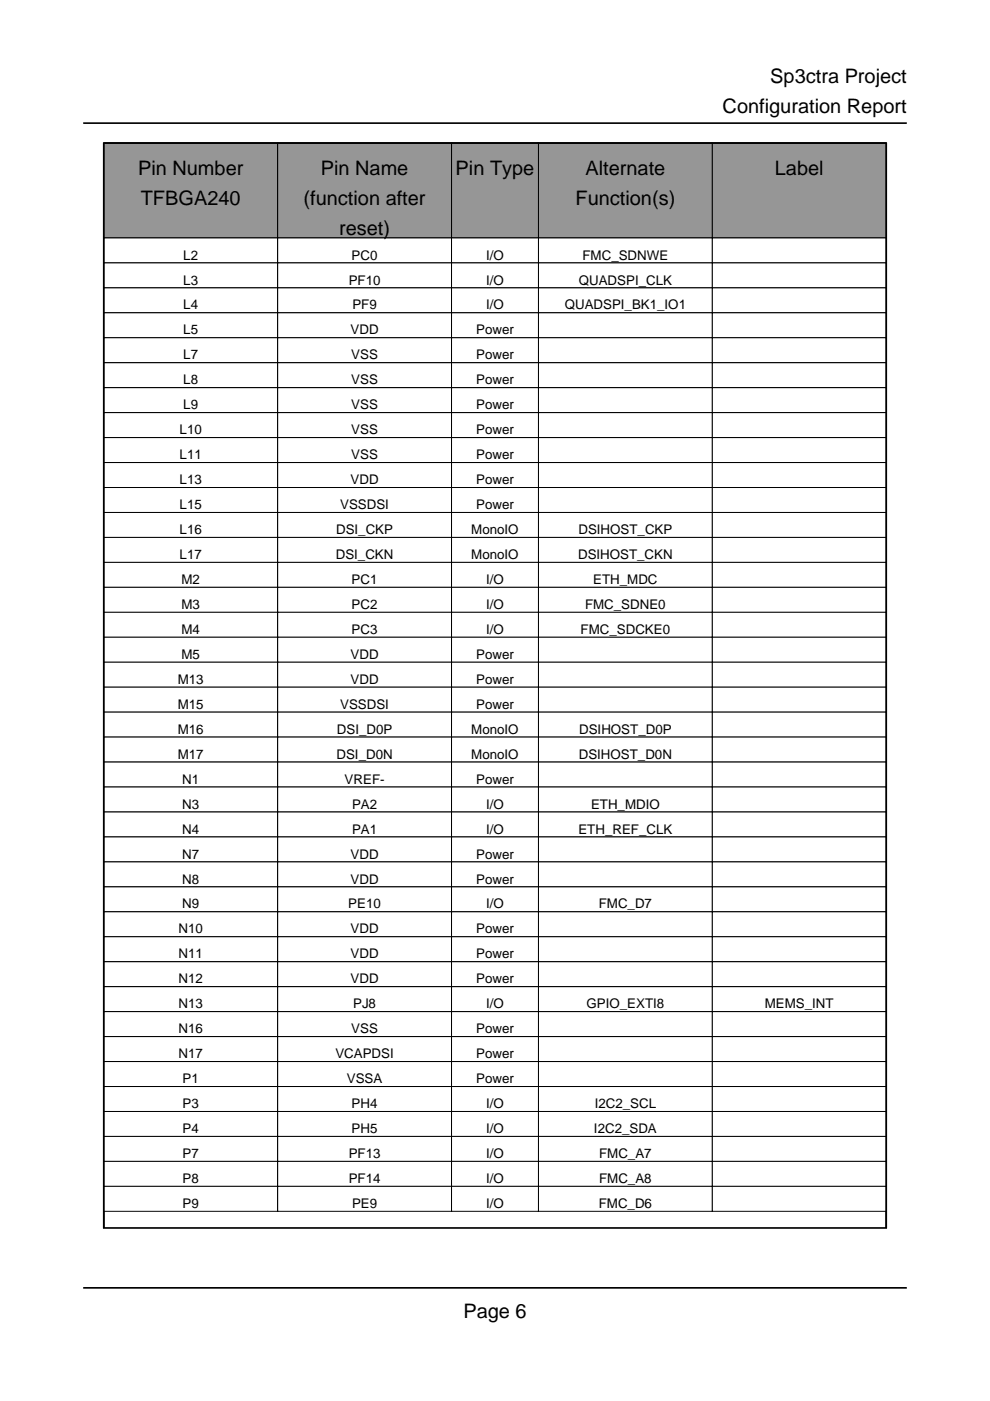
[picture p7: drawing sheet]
<svg xmlns="http://www.w3.org/2000/svg" width="210mm" height="297mm" viewBox="0 0 210 297" stroke-linecap="round" stroke-linejoin="round" font-family="sans-serif">
<defs><g id="words">
<g font-size="4.2">
<text x="163.3" y="17.6">Sp3ctra Project</text>
<text x="153.2" y="24">Configuration Report</text>
<text x="29.3" y="37">Pin Number</text>
<text x="68" y="37">Pin Name</text>
<text x="96.6" y="37">Pin Type</text>
<text x="124.1" y="37">Alternate</text>
<text x="164.3" y="37">Label</text>
<text x="29.8" y="43.4">TFBGA240</text>
<text x="64.4" y="43.4">(function after</text>
<text x="122" y="43.4">Function(s)</text>
<text x="71.9" y="49.7">reset)</text>
<text x="98.2" y="279.4">Page 6</text>
</g>
<g font-size="2.8">
<text x="38.9" y="55">L2</text>
<text x="74.6" y="55">PC0</text>
<text x="103.1" y="55">I/O</text>
<text x="123.5" y="55">FMC_SDNWE</text>
<text x="38.9" y="60.3">L3</text>
<text x="38.9" y="65.6">L4</text>
<text x="73.9" y="60.3">PF10</text>
<text x="74.7" y="65.6">PF9</text>
<text x="103.1" y="60.3">I/O</text>
<text x="103.1" y="65.6">I/O</text>
<text x="119.7" y="65.6">QUADSPI_BK1_IO1</text>
<text x="122.7" y="60.3">QUADSPI_CLK</text>
<text x="38.9" y="70.9">L5</text>
<text x="74.3" y="70.9">VDD</text>
<text x="101" y="70.9">Power</text>
<text x="38.9" y="76.2">L7</text>
<text x="74.5" y="76.2">VSS</text>
<text x="101" y="76.2">Power</text>
<text x="38.9" y="81.5">L8</text>
<text x="74.5" y="81.5">VSS</text>
<text x="101" y="81.5">Power</text>
<text x="38.9" y="86.8">L9</text>
<text x="74.5" y="86.8">VSS</text>
<text x="101" y="86.8">Power</text>
<text x="38.1" y="92.1">L10</text>
<text x="74.5" y="92.1">VSS</text>
<text x="101" y="92.1">Power</text>
<text x="38.1" y="97.4">L11</text>
<text x="74.5" y="97.4">VSS</text>
<text x="101" y="97.4">Power</text>
<text x="38.1" y="102.7">L13</text>
<text x="38.1" y="107.9">L15</text>
<text x="72.1" y="107.9">VSSDSI</text>
<text x="74.3" y="102.7">VDD</text>
<text x="101" y="102.7">Power</text>
<text x="101" y="107.9">Power</text>
<text x="38.1" y="113.2">L16</text>
<text x="71.3" y="113.2">DSI_CKP</text>
<text x="99.9" y="113.2">MonoIO</text>
<text x="122.6" y="113.2">DSIHOST_CKP</text>
<text x="38.1" y="118.5">L17</text>
<text x="71.2" y="118.5">DSI_CKN</text>
<text x="99.9" y="118.5">MonoIO</text>
<text x="122.6" y="118.5">DSIHOST_CKN</text>
<text x="38.5" y="123.8">M2</text>
<text x="74.6" y="123.8">PC1</text>
<text x="103.1" y="123.8">I/O</text>
<text x="125.8" y="123.8">ETH_MDC</text>
<text x="38.5" y="129.1">M3</text>
<text x="74.6" y="129.1">PC2</text>
<text x="103.1" y="129.1">I/O</text>
<text x="124.1" y="129.1">FMC_SDNE0</text>
<text x="38.5" y="134.4">M4</text>
<text x="74.6" y="134.4">PC3</text>
<text x="103.1" y="134.4">I/O</text>
<text x="123.1" y="134.4">FMC_SDCKE0</text>
<text x="38.5" y="139.7">M5</text>
<text x="74.3" y="139.7">VDD</text>
<text x="101" y="139.7">Power</text>
<text x="37.7" y="145">M13</text>
<text x="74.3" y="145">VDD</text>
<text x="101" y="145">Power</text>
<text x="37.7" y="150.3">M15</text>
<text x="37.7" y="155.6">M16</text>
<text x="71.4" y="155.6">DSI_D0P</text>
<text x="72.1" y="150.3">VSSDSI</text>
<text x="99.9" y="155.6">MonoIO</text>
<text x="101" y="150.3">Power</text>
<text x="122.8" y="155.6">DSIHOST_D0P</text>
<text x="37.7" y="160.9">M17</text>
<text x="71.3" y="160.9">DSI_D0N</text>
<text x="99.9" y="160.9">MonoIO</text>
<text x="122.7" y="160.9">DSIHOST_D0N</text>
<text x="38.6" y="166.2">N1</text>
<text x="73.1" y="166.2">VREF-</text>
<text x="101" y="166.2">Power</text>
<text x="38.6" y="171.4">N3</text>
<text x="74.6" y="171.4">PA2</text>
<text x="103.1" y="171.4">I/O</text>
<text x="125.3" y="171.4">ETH_MDIO</text>
<text x="38.6" y="176.7">N4</text>
<text x="74.6" y="176.7">PA1</text>
<text x="103.1" y="176.7">I/O</text>
<text x="122.6" y="176.7">ETH_REF_CLK</text>
<text x="38.6" y="182">N7</text>
<text x="74.3" y="182">VDD</text>
<text x="101" y="182">Power</text>
<text x="38.6" y="187.3">N8</text>
<text x="74.3" y="187.3">VDD</text>
<text x="101" y="187.3">Power</text>
<text x="37.8" y="197.9">N10</text>
<text x="38.6" y="192.6">N9</text>
<text x="73.9" y="192.6">PE10</text>
<text x="74.3" y="197.9">VDD</text>
<text x="101" y="197.9">Power</text>
<text x="103.1" y="192.6">I/O</text>
<text x="127" y="192.6">FMC_D7</text>
<text x="37.8" y="203.2">N11</text>
<text x="74.3" y="203.2">VDD</text>
<text x="101" y="203.2">Power</text>
<text x="37.8" y="208.5">N12</text>
<text x="74.3" y="208.5">VDD</text>
<text x="101" y="208.5">Power</text>
<text x="37.8" y="213.8">N13</text>
<text x="74.9" y="213.8">PJ8</text>
<text x="103.1" y="213.8">I/O</text>
<text x="124.4" y="213.8">GPIO_EXTI8</text>
<text x="162.2" y="213.8">MEMS_INT</text>
<text x="37.8" y="219.1">N16</text>
<text x="74.5" y="219.1">VSS</text>
<text x="101" y="219.1">Power</text>
<text x="37.8" y="224.4">N17</text>
<text x="71.1" y="224.4">VCAPDSI</text>
<text x="101" y="224.4">Power</text>
<text x="38.7" y="229.7">P1</text>
<text x="73.5" y="229.7">VSSA</text>
<text x="101" y="229.7">Power</text>
<text x="38.7" y="234.9">P3</text>
<text x="74.6" y="234.9">PH4</text>
<text x="103.1" y="234.9">I/O</text>
<text x="126.1" y="234.9">I2C2_SCL</text>
<text x="38.7" y="240.2">P4</text>
<text x="38.7" y="245.5">P7</text>
<text x="73.9" y="245.5">PF13</text>
<text x="74.6" y="240.2">PH5</text>
<text x="103.1" y="240.2">I/O</text>
<text x="103.1" y="245.5">I/O</text>
<text x="125.9" y="240.2">I2C2_SDA</text>
<text x="127" y="245.5">FMC_A7</text>
<text x="38.7" y="250.8">P8</text>
<text x="73.9" y="250.8">PF14</text>
<text x="103.1" y="250.8">I/O</text>
<text x="127" y="250.8">FMC_A8</text>
<text x="38.7" y="256.1">P9</text>
<text x="74.6" y="256.1">PE9</text>
<text x="103.1" y="256.1">I/O</text>
<text x="127" y="256.1">FMC_D6</text>
</g>
</g></defs>
<path d="M22 260.3v-230h165.9v230" fill="none" stroke="#000" stroke-width=".35"/>
<path d="M22 30.3h36.9v20.1h-36.9z" fill="#90989e"/>
<path d="M22 30.3h36.9v20.1h-36.9z" fill="none" stroke="#000" stroke-width=".21"/>
<path d="M58.9 30.3h36.8v20.1h-36.8z" fill="#90989e"/>
<path d="M58.9 30.3h36.8v20.1h-36.8z" fill="none" stroke="#000" stroke-width=".21"/>
<path d="M95.7 30.3h18.5v20.1h-18.5z" fill="#90989e"/>
<path d="M95.7 30.3h18.5v20.1h-18.5z" fill="none" stroke="#000" stroke-width=".21"/>
<path d="M114.2 30.3h36.8v20.1h-36.8z" fill="#90989e"/>
<path d="M114.2 30.3h36.8v20.1h-36.8z" fill="none" stroke="#000" stroke-width=".21"/>
<path d="M151 30.3h36.9v20.1h-36.9z" fill="#90989e"/>
<path d="M151 30.3h36.9v20.1h-36.9z" fill="none" stroke="#000" stroke-width=".21"/>
<path d="M22 50.4h36.9v5.3h-36.9z" fill="#fff"/>
<path d="M22 50.4h36.9v5.3h-36.9z" fill="none" stroke="#000" stroke-width=".21"/>
<path d="M58.9 50.4h36.8v5.3h-36.8z" fill="#fff"/>
<path d="M58.9 50.4h36.8v5.3h-36.8z" fill="none" stroke="#000" stroke-width=".21"/>
<path d="M95.7 50.4h18.5v5.3h-18.5z" fill="#fff"/>
<path d="M95.7 50.4h18.5v5.3h-18.5z" fill="none" stroke="#000" stroke-width=".21"/>
<path d="M114.2 50.4h36.8v5.3h-36.8z" fill="#fff"/>
<path d="M114.2 50.4h36.8v5.3h-36.8z" fill="none" stroke="#000" stroke-width=".21"/>
<path d="M151 50.4h36.9v5.3h-36.9z" fill="#fff"/>
<path d="M151 50.4h36.9v5.3h-36.9z" fill="none" stroke="#000" stroke-width=".21"/>
<path d="M22 55.7h36.9v5.3h-36.9z" fill="#fff"/>
<path d="M22 55.7h36.9v5.3h-36.9z" fill="none" stroke="#000" stroke-width=".21"/>
<path d="M58.9 55.7h36.8v5.3h-36.8z" fill="#fff"/>
<path d="M58.9 55.7h36.8v5.3h-36.8z" fill="none" stroke="#000" stroke-width=".21"/>
<path d="M95.7 55.7h18.5v5.3h-18.5z" fill="#fff"/>
<path d="M95.7 55.7h18.5v5.3h-18.5z" fill="none" stroke="#000" stroke-width=".21"/>
<path d="M114.2 55.7h36.8v5.3h-36.8z" fill="#fff"/>
<path d="M114.2 55.7h36.8v5.3h-36.8z" fill="none" stroke="#000" stroke-width=".21"/>
<path d="M151 55.7h36.9v5.3h-36.9z" fill="#fff"/>
<path d="M151 55.7h36.9v5.3h-36.9z" fill="none" stroke="#000" stroke-width=".21"/>
<path d="M22 61h36.9v5.3h-36.9z" fill="#fff"/>
<path d="M22 61h36.9v5.3h-36.9z" fill="none" stroke="#000" stroke-width=".21"/>
<path d="M58.9 61h36.8v5.3h-36.8z" fill="#fff"/>
<path d="M58.9 61h36.8v5.3h-36.8z" fill="none" stroke="#000" stroke-width=".21"/>
<path d="M95.7 61h18.5v5.3h-18.5z" fill="#fff"/>
<path d="M95.7 61h18.5v5.3h-18.5z" fill="none" stroke="#000" stroke-width=".21"/>
<path d="M114.2 61h36.8v5.3h-36.8z" fill="#fff"/>
<path d="M114.2 61h36.8v5.3h-36.8z" fill="none" stroke="#000" stroke-width=".21"/>
<path d="M151 61h36.9v5.3h-36.9z" fill="#fff"/>
<path d="M151 61h36.9v5.3h-36.9z" fill="none" stroke="#000" stroke-width=".21"/>
<path d="M22 66.3h36.9v5.3h-36.9z" fill="#fff"/>
<path d="M22 66.3h36.9v5.3h-36.9z" fill="none" stroke="#000" stroke-width=".21"/>
<path d="M58.9 66.3h36.8v5.3h-36.8z" fill="#fff"/>
<path d="M58.9 66.3h36.8v5.3h-36.8z" fill="none" stroke="#000" stroke-width=".21"/>
<path d="M95.7 66.3h18.5v5.3h-18.5z" fill="#fff"/>
<path d="M95.7 66.3h18.5v5.3h-18.5z" fill="none" stroke="#000" stroke-width=".21"/>
<path d="M114.2 66.3h36.8v5.3h-36.8z" fill="#fff"/>
<path d="M114.2 66.3h36.8v5.3h-36.8z" fill="none" stroke="#000" stroke-width=".21"/>
<path d="M151 66.3h36.9v5.3h-36.9z" fill="#fff"/>
<path d="M151 66.3h36.9v5.3h-36.9z" fill="none" stroke="#000" stroke-width=".21"/>
<path d="M22 71.6h36.9v5.3h-36.9z" fill="#fff"/>
<path d="M22 71.6h36.9v5.3h-36.9z" fill="none" stroke="#000" stroke-width=".21"/>
<path d="M58.9 71.6h36.8v5.3h-36.8z" fill="#fff"/>
<path d="M58.9 71.6h36.8v5.3h-36.8z" fill="none" stroke="#000" stroke-width=".21"/>
<path d="M95.7 71.6h18.5v5.3h-18.5z" fill="#fff"/>
<path d="M95.7 71.6h18.5v5.3h-18.5z" fill="none" stroke="#000" stroke-width=".21"/>
<path d="M114.2 71.6h36.8v5.3h-36.8z" fill="#fff"/>
<path d="M114.2 71.6h36.8v5.3h-36.8z" fill="none" stroke="#000" stroke-width=".21"/>
<path d="M151 71.6h36.9v5.3h-36.9z" fill="#fff"/>
<path d="M151 71.6h36.9v5.3h-36.9z" fill="none" stroke="#000" stroke-width=".21"/>
<path d="M22 76.9h36.9v5.3h-36.9z" fill="#fff"/>
<path d="M22 76.9h36.9v5.3h-36.9z" fill="none" stroke="#000" stroke-width=".21"/>
<path d="M58.9 76.9h36.8v5.3h-36.8z" fill="#fff"/>
<path d="M58.9 76.9h36.8v5.3h-36.8z" fill="none" stroke="#000" stroke-width=".21"/>
<path d="M95.7 76.9h18.5v5.3h-18.5z" fill="#fff"/>
<path d="M95.7 76.9h18.5v5.3h-18.5z" fill="none" stroke="#000" stroke-width=".21"/>
<path d="M114.2 76.9h36.8v5.3h-36.8z" fill="#fff"/>
<path d="M114.2 76.9h36.8v5.3h-36.8z" fill="none" stroke="#000" stroke-width=".21"/>
<path d="M151 76.9h36.9v5.3h-36.9z" fill="#fff"/>
<path d="M151 76.9h36.9v5.3h-36.9z" fill="none" stroke="#000" stroke-width=".21"/>
<path d="M22 82.2h36.9v5.3h-36.9z" fill="#fff"/>
<path d="M22 82.2h36.9v5.3h-36.9z" fill="none" stroke="#000" stroke-width=".21"/>
<path d="M58.9 82.2h36.8v5.3h-36.8z" fill="#fff"/>
<path d="M58.9 82.2h36.8v5.3h-36.8z" fill="none" stroke="#000" stroke-width=".21"/>
<path d="M95.7 82.2h18.5v5.3h-18.5z" fill="#fff"/>
<path d="M95.7 82.2h18.5v5.3h-18.5z" fill="none" stroke="#000" stroke-width=".21"/>
<path d="M114.2 82.2h36.8v5.3h-36.8z" fill="#fff"/>
<path d="M114.2 82.2h36.8v5.3h-36.8z" fill="none" stroke="#000" stroke-width=".21"/>
<path d="M151 82.2h36.9v5.3h-36.9z" fill="#fff"/>
<path d="M151 82.2h36.9v5.3h-36.9z" fill="none" stroke="#000" stroke-width=".21"/>
<path d="M22 87.5h36.9v5.3h-36.9z" fill="#fff"/>
<path d="M22 87.5h36.9v5.3h-36.9z" fill="none" stroke="#000" stroke-width=".21"/>
<path d="M58.9 87.5h36.8v5.3h-36.8z" fill="#fff"/>
<path d="M58.9 87.5h36.8v5.3h-36.8z" fill="none" stroke="#000" stroke-width=".21"/>
<path d="M95.7 87.5h18.5v5.3h-18.5z" fill="#fff"/>
<path d="M95.7 87.5h18.5v5.3h-18.5z" fill="none" stroke="#000" stroke-width=".21"/>
<path d="M114.2 87.5h36.8v5.3h-36.8z" fill="#fff"/>
<path d="M114.2 87.5h36.8v5.3h-36.8z" fill="none" stroke="#000" stroke-width=".21"/>
<path d="M151 87.5h36.9v5.3h-36.9z" fill="#fff"/>
<path d="M151 87.5h36.9v5.3h-36.9z" fill="none" stroke="#000" stroke-width=".21"/>
<path d="M22 92.8h36.9v5.3h-36.9z" fill="#fff"/>
<path d="M22 92.8h36.9v5.3h-36.9z" fill="none" stroke="#000" stroke-width=".21"/>
<path d="M58.9 92.8h36.8v5.3h-36.8z" fill="#fff"/>
<path d="M58.9 92.8h36.8v5.3h-36.8z" fill="none" stroke="#000" stroke-width=".21"/>
<path d="M95.7 92.8h18.5v5.3h-18.5z" fill="#fff"/>
<path d="M95.7 92.8h18.5v5.3h-18.5z" fill="none" stroke="#000" stroke-width=".21"/>
<path d="M114.2 92.8h36.8v5.3h-36.8z" fill="#fff"/>
<path d="M114.2 92.8h36.8v5.3h-36.8z" fill="none" stroke="#000" stroke-width=".21"/>
<path d="M151 92.8h36.9v5.3h-36.9z" fill="#fff"/>
<path d="M151 92.8h36.9v5.3h-36.9z" fill="none" stroke="#000" stroke-width=".21"/>
<path d="M22 98.1h36.9v5.3h-36.9z" fill="#fff"/>
<path d="M22 98.1h36.9v5.3h-36.9z" fill="none" stroke="#000" stroke-width=".21"/>
<path d="M58.9 98.1h36.8v5.3h-36.8z" fill="#fff"/>
<path d="M58.9 98.1h36.8v5.3h-36.8z" fill="none" stroke="#000" stroke-width=".21"/>
<path d="M95.7 98.1h18.5v5.3h-18.5z" fill="#fff"/>
<path d="M95.7 98.1h18.5v5.3h-18.5z" fill="none" stroke="#000" stroke-width=".21"/>
<path d="M114.2 98.1h36.8v5.3h-36.8z" fill="#fff"/>
<path d="M114.2 98.1h36.8v5.3h-36.8z" fill="none" stroke="#000" stroke-width=".21"/>
<path d="M151 98.1h36.9v5.3h-36.9z" fill="#fff"/>
<path d="M151 98.1h36.9v5.3h-36.9z" fill="none" stroke="#000" stroke-width=".21"/>
<path d="M22 103.4h36.9v5.3h-36.9z" fill="#fff"/>
<path d="M22 103.4h36.9v5.3h-36.9z" fill="none" stroke="#000" stroke-width=".21"/>
<path d="M58.9 103.4h36.8v5.3h-36.8z" fill="#fff"/>
<path d="M58.9 103.4h36.8v5.3h-36.8z" fill="none" stroke="#000" stroke-width=".21"/>
<path d="M95.7 103.4h18.5v5.3h-18.5z" fill="#fff"/>
<path d="M95.7 103.4h18.5v5.3h-18.5z" fill="none" stroke="#000" stroke-width=".21"/>
<path d="M114.2 103.4h36.8v5.3h-36.8z" fill="#fff"/>
<path d="M114.2 103.4h36.8v5.3h-36.8z" fill="none" stroke="#000" stroke-width=".21"/>
<path d="M151 103.4h36.9v5.3h-36.9z" fill="#fff"/>
<path d="M151 103.4h36.9v5.3h-36.9z" fill="none" stroke="#000" stroke-width=".21"/>
<path d="M22 108.7h36.9v5.2h-36.9z" fill="#fff"/>
<path d="M22 108.7h36.9v5.2h-36.9z" fill="none" stroke="#000" stroke-width=".21"/>
<path d="M58.9 108.7h36.8v5.2h-36.8z" fill="#fff"/>
<path d="M58.9 108.7h36.8v5.2h-36.8z" fill="none" stroke="#000" stroke-width=".21"/>
<path d="M95.7 108.7h18.5v5.2h-18.5z" fill="#fff"/>
<path d="M95.7 108.7h18.5v5.2h-18.5z" fill="none" stroke="#000" stroke-width=".21"/>
<path d="M114.2 108.7h36.8v5.2h-36.8z" fill="#fff"/>
<path d="M114.2 108.7h36.8v5.2h-36.8z" fill="none" stroke="#000" stroke-width=".21"/>
<path d="M151 108.7h36.9v5.2h-36.9z" fill="#fff"/>
<path d="M151 108.7h36.9v5.2h-36.9z" fill="none" stroke="#000" stroke-width=".21"/>
<path d="M22 113.9h36.9v5.3h-36.9z" fill="#fff"/>
<path d="M22 113.9h36.9v5.3h-36.9z" fill="none" stroke="#000" stroke-width=".21"/>
<path d="M58.9 113.9h36.8v5.3h-36.8z" fill="#fff"/>
<path d="M58.9 113.9h36.8v5.3h-36.8z" fill="none" stroke="#000" stroke-width=".21"/>
<path d="M95.7 113.9h18.5v5.3h-18.5z" fill="#fff"/>
<path d="M95.7 113.9h18.5v5.3h-18.5z" fill="none" stroke="#000" stroke-width=".21"/>
<path d="M114.2 113.9h36.8v5.3h-36.8z" fill="#fff"/>
<path d="M114.2 113.9h36.8v5.3h-36.8z" fill="none" stroke="#000" stroke-width=".21"/>
<path d="M151 113.9h36.9v5.3h-36.9z" fill="#fff"/>
<path d="M151 113.9h36.9v5.3h-36.9z" fill="none" stroke="#000" stroke-width=".21"/>
<path d="M22 119.2h36.9v5.3h-36.9z" fill="#fff"/>
<path d="M22 119.2h36.9v5.3h-36.9z" fill="none" stroke="#000" stroke-width=".21"/>
<path d="M58.9 119.2h36.8v5.3h-36.8z" fill="#fff"/>
<path d="M58.9 119.2h36.8v5.3h-36.8z" fill="none" stroke="#000" stroke-width=".21"/>
<path d="M95.7 119.2h18.5v5.3h-18.5z" fill="#fff"/>
<path d="M95.7 119.2h18.5v5.3h-18.5z" fill="none" stroke="#000" stroke-width=".21"/>
<path d="M114.2 119.2h36.8v5.3h-36.8z" fill="#fff"/>
<path d="M114.2 119.2h36.8v5.3h-36.8z" fill="none" stroke="#000" stroke-width=".21"/>
<path d="M151 119.2h36.9v5.3h-36.9z" fill="#fff"/>
<path d="M151 119.2h36.9v5.3h-36.9z" fill="none" stroke="#000" stroke-width=".21"/>
<path d="M22 124.5h36.9v5.3h-36.9z" fill="#fff"/>
<path d="M22 124.5h36.9v5.3h-36.9z" fill="none" stroke="#000" stroke-width=".21"/>
<path d="M58.9 124.5h36.8v5.3h-36.8z" fill="#fff"/>
<path d="M58.9 124.5h36.8v5.3h-36.8z" fill="none" stroke="#000" stroke-width=".21"/>
<path d="M95.7 124.5h18.5v5.3h-18.5z" fill="#fff"/>
<path d="M95.7 124.5h18.5v5.3h-18.5z" fill="none" stroke="#000" stroke-width=".21"/>
<path d="M114.2 124.5h36.8v5.3h-36.8z" fill="#fff"/>
<path d="M114.2 124.5h36.8v5.3h-36.8z" fill="none" stroke="#000" stroke-width=".21"/>
<path d="M151 124.5h36.9v5.3h-36.9z" fill="#fff"/>
<path d="M151 124.5h36.9v5.3h-36.9z" fill="none" stroke="#000" stroke-width=".21"/>
<path d="M22 129.8h36.9v5.3h-36.9z" fill="#fff"/>
<path d="M22 129.8h36.9v5.3h-36.9z" fill="none" stroke="#000" stroke-width=".21"/>
<path d="M58.9 129.8h36.8v5.3h-36.8z" fill="#fff"/>
<path d="M58.9 129.8h36.8v5.3h-36.8z" fill="none" stroke="#000" stroke-width=".21"/>
<path d="M95.7 129.8h18.5v5.3h-18.5z" fill="#fff"/>
<path d="M95.7 129.8h18.5v5.3h-18.5z" fill="none" stroke="#000" stroke-width=".21"/>
<path d="M114.2 129.8h36.8v5.3h-36.8z" fill="#fff"/>
<path d="M114.2 129.8h36.8v5.3h-36.8z" fill="none" stroke="#000" stroke-width=".21"/>
<path d="M151 129.8h36.9v5.3h-36.9z" fill="#fff"/>
<path d="M151 129.8h36.9v5.3h-36.9z" fill="none" stroke="#000" stroke-width=".21"/>
<path d="M22 135.1h36.9v5.3h-36.9z" fill="#fff"/>
<path d="M22 135.1h36.9v5.3h-36.9z" fill="none" stroke="#000" stroke-width=".21"/>
<path d="M58.9 135.1h36.8v5.3h-36.8z" fill="#fff"/>
<path d="M58.9 135.1h36.8v5.3h-36.8z" fill="none" stroke="#000" stroke-width=".21"/>
<path d="M95.7 135.1h18.5v5.3h-18.5z" fill="#fff"/>
<path d="M95.7 135.1h18.5v5.3h-18.5z" fill="none" stroke="#000" stroke-width=".21"/>
<path d="M114.2 135.1h36.8v5.3h-36.8z" fill="#fff"/>
<path d="M114.2 135.1h36.8v5.3h-36.8z" fill="none" stroke="#000" stroke-width=".21"/>
<path d="M151 135.1h36.9v5.3h-36.9z" fill="#fff"/>
<path d="M151 135.1h36.9v5.3h-36.9z" fill="none" stroke="#000" stroke-width=".21"/>
<path d="M22 140.4h36.9v5.3h-36.9z" fill="#fff"/>
<path d="M22 140.4h36.9v5.3h-36.9z" fill="none" stroke="#000" stroke-width=".21"/>
<path d="M58.9 140.4h36.8v5.3h-36.8z" fill="#fff"/>
<path d="M58.9 140.4h36.8v5.3h-36.8z" fill="none" stroke="#000" stroke-width=".21"/>
<path d="M95.7 140.4h18.5v5.3h-18.5z" fill="#fff"/>
<path d="M95.7 140.4h18.5v5.3h-18.5z" fill="none" stroke="#000" stroke-width=".21"/>
<path d="M114.2 140.4h36.8v5.3h-36.8z" fill="#fff"/>
<path d="M114.2 140.4h36.8v5.3h-36.8z" fill="none" stroke="#000" stroke-width=".21"/>
<path d="M151 140.4h36.9v5.3h-36.9z" fill="#fff"/>
<path d="M151 140.4h36.9v5.3h-36.9z" fill="none" stroke="#000" stroke-width=".21"/>
<path d="M22 145.7h36.9v5.3h-36.9z" fill="#fff"/>
<path d="M22 145.7h36.9v5.3h-36.9z" fill="none" stroke="#000" stroke-width=".21"/>
<path d="M58.9 145.7h36.8v5.3h-36.8z" fill="#fff"/>
<path d="M58.9 145.7h36.8v5.3h-36.8z" fill="none" stroke="#000" stroke-width=".21"/>
<path d="M95.7 145.7h18.5v5.3h-18.5z" fill="#fff"/>
<path d="M95.7 145.7h18.5v5.3h-18.5z" fill="none" stroke="#000" stroke-width=".21"/>
<path d="M114.2 145.7h36.8v5.3h-36.8z" fill="#fff"/>
<path d="M114.2 145.7h36.8v5.3h-36.8z" fill="none" stroke="#000" stroke-width=".21"/>
<path d="M151 145.7h36.9v5.3h-36.9z" fill="#fff"/>
<path d="M151 145.7h36.9v5.3h-36.9z" fill="none" stroke="#000" stroke-width=".21"/>
<path d="M22 151h36.9v5.3h-36.9z" fill="#fff"/>
<path d="M22 151h36.9v5.3h-36.9z" fill="none" stroke="#000" stroke-width=".21"/>
<path d="M58.9 151h36.8v5.3h-36.8z" fill="#fff"/>
<path d="M58.9 151h36.8v5.3h-36.8z" fill="none" stroke="#000" stroke-width=".21"/>
<path d="M95.7 151h18.5v5.3h-18.5z" fill="#fff"/>
<path d="M95.7 151h18.5v5.3h-18.5z" fill="none" stroke="#000" stroke-width=".21"/>
<path d="M114.2 151h36.8v5.3h-36.8z" fill="#fff"/>
<path d="M114.2 151h36.8v5.3h-36.8z" fill="none" stroke="#000" stroke-width=".21"/>
<path d="M151 151h36.9v5.3h-36.9z" fill="#fff"/>
<path d="M151 151h36.9v5.3h-36.9z" fill="none" stroke="#000" stroke-width=".21"/>
<path d="M22 156.3h36.9v5.3h-36.9z" fill="#fff"/>
<path d="M22 156.3h36.9v5.3h-36.9z" fill="none" stroke="#000" stroke-width=".21"/>
<path d="M58.9 156.3h36.8v5.3h-36.8z" fill="#fff"/>
<path d="M58.9 156.3h36.8v5.3h-36.8z" fill="none" stroke="#000" stroke-width=".21"/>
<path d="M95.7 156.3h18.5v5.3h-18.5z" fill="#fff"/>
<path d="M95.7 156.3h18.5v5.3h-18.5z" fill="none" stroke="#000" stroke-width=".21"/>
<path d="M114.2 156.3h36.8v5.3h-36.8z" fill="#fff"/>
<path d="M114.2 156.3h36.8v5.3h-36.8z" fill="none" stroke="#000" stroke-width=".21"/>
<path d="M151 156.3h36.9v5.3h-36.9z" fill="#fff"/>
<path d="M151 156.3h36.9v5.3h-36.9z" fill="none" stroke="#000" stroke-width=".21"/>
<path d="M22 161.6h36.9v5.3h-36.9z" fill="#fff"/>
<path d="M22 161.6h36.9v5.3h-36.9z" fill="none" stroke="#000" stroke-width=".21"/>
<path d="M58.9 161.6h36.8v5.3h-36.8z" fill="#fff"/>
<path d="M58.9 161.6h36.8v5.3h-36.8z" fill="none" stroke="#000" stroke-width=".21"/>
<path d="M95.7 161.6h18.5v5.3h-18.5z" fill="#fff"/>
<path d="M95.7 161.6h18.5v5.3h-18.5z" fill="none" stroke="#000" stroke-width=".21"/>
<path d="M114.2 161.6h36.8v5.3h-36.8z" fill="#fff"/>
<path d="M114.2 161.6h36.8v5.3h-36.8z" fill="none" stroke="#000" stroke-width=".21"/>
<path d="M151 161.6h36.9v5.3h-36.9z" fill="#fff"/>
<path d="M151 161.6h36.9v5.3h-36.9z" fill="none" stroke="#000" stroke-width=".21"/>
<path d="M22 166.9h36.9v5.3h-36.9z" fill="#fff"/>
<path d="M22 166.9h36.9v5.3h-36.9z" fill="none" stroke="#000" stroke-width=".21"/>
<path d="M58.9 166.9h36.8v5.3h-36.8z" fill="#fff"/>
<path d="M58.9 166.9h36.8v5.3h-36.8z" fill="none" stroke="#000" stroke-width=".21"/>
<path d="M95.7 166.9h18.5v5.3h-18.5z" fill="#fff"/>
<path d="M95.7 166.9h18.5v5.3h-18.5z" fill="none" stroke="#000" stroke-width=".21"/>
<path d="M114.2 166.9h36.8v5.3h-36.8z" fill="#fff"/>
<path d="M114.2 166.9h36.8v5.3h-36.8z" fill="none" stroke="#000" stroke-width=".21"/>
<path d="M151 166.9h36.9v5.3h-36.9z" fill="#fff"/>
<path d="M151 166.9h36.9v5.3h-36.9z" fill="none" stroke="#000" stroke-width=".21"/>
<path d="M22 172.2h36.9v5.2h-36.9z" fill="#fff"/>
<path d="M22 172.2h36.9v5.2h-36.9z" fill="none" stroke="#000" stroke-width=".21"/>
<path d="M58.9 172.2h36.8v5.2h-36.8z" fill="#fff"/>
<path d="M58.9 172.2h36.8v5.2h-36.8z" fill="none" stroke="#000" stroke-width=".21"/>
<path d="M95.7 172.2h18.5v5.2h-18.5z" fill="#fff"/>
<path d="M95.7 172.2h18.5v5.2h-18.5z" fill="none" stroke="#000" stroke-width=".21"/>
<path d="M114.2 172.2h36.8v5.2h-36.8z" fill="#fff"/>
<path d="M114.2 172.2h36.8v5.2h-36.8z" fill="none" stroke="#000" stroke-width=".21"/>
<path d="M151 172.2h36.9v5.2h-36.9z" fill="#fff"/>
<path d="M151 172.2h36.9v5.2h-36.9z" fill="none" stroke="#000" stroke-width=".21"/>
<path d="M22 177.4h36.9v5.3h-36.9z" fill="#fff"/>
<path d="M22 177.4h36.9v5.3h-36.9z" fill="none" stroke="#000" stroke-width=".21"/>
<path d="M58.9 177.4h36.8v5.3h-36.8z" fill="#fff"/>
<path d="M58.9 177.4h36.8v5.3h-36.8z" fill="none" stroke="#000" stroke-width=".21"/>
<path d="M95.7 177.4h18.5v5.3h-18.5z" fill="#fff"/>
<path d="M95.7 177.4h18.5v5.3h-18.5z" fill="none" stroke="#000" stroke-width=".21"/>
<path d="M114.2 177.4h36.8v5.3h-36.8z" fill="#fff"/>
<path d="M114.2 177.4h36.8v5.3h-36.8z" fill="none" stroke="#000" stroke-width=".21"/>
<path d="M151 177.4h36.9v5.3h-36.9z" fill="#fff"/>
<path d="M151 177.4h36.9v5.3h-36.9z" fill="none" stroke="#000" stroke-width=".21"/>
<path d="M22 182.7h36.9v5.3h-36.9z" fill="#fff"/>
<path d="M22 182.7h36.9v5.3h-36.9z" fill="none" stroke="#000" stroke-width=".21"/>
<path d="M58.9 182.7h36.8v5.3h-36.8z" fill="#fff"/>
<path d="M58.9 182.7h36.8v5.3h-36.8z" fill="none" stroke="#000" stroke-width=".21"/>
<path d="M95.7 182.7h18.5v5.3h-18.5z" fill="#fff"/>
<path d="M95.7 182.7h18.5v5.3h-18.5z" fill="none" stroke="#000" stroke-width=".21"/>
<path d="M114.2 182.7h36.8v5.3h-36.8z" fill="#fff"/>
<path d="M114.2 182.7h36.8v5.3h-36.8z" fill="none" stroke="#000" stroke-width=".21"/>
<path d="M151 182.7h36.9v5.3h-36.9z" fill="#fff"/>
<path d="M151 182.7h36.9v5.3h-36.9z" fill="none" stroke="#000" stroke-width=".21"/>
<path d="M22 188h36.9v5.3h-36.9z" fill="#fff"/>
<path d="M22 188h36.9v5.3h-36.9z" fill="none" stroke="#000" stroke-width=".21"/>
<path d="M58.9 188h36.8v5.3h-36.8z" fill="#fff"/>
<path d="M58.9 188h36.8v5.3h-36.8z" fill="none" stroke="#000" stroke-width=".21"/>
<path d="M95.7 188h18.5v5.3h-18.5z" fill="#fff"/>
<path d="M95.7 188h18.5v5.3h-18.5z" fill="none" stroke="#000" stroke-width=".21"/>
<path d="M114.2 188h36.8v5.3h-36.8z" fill="#fff"/>
<path d="M114.2 188h36.8v5.3h-36.8z" fill="none" stroke="#000" stroke-width=".21"/>
<path d="M151 188h36.9v5.3h-36.9z" fill="#fff"/>
<path d="M151 188h36.9v5.3h-36.9z" fill="none" stroke="#000" stroke-width=".21"/>
<path d="M22 193.3h36.9v5.3h-36.9z" fill="#fff"/>
<path d="M22 193.3h36.9v5.3h-36.9z" fill="none" stroke="#000" stroke-width=".21"/>
<path d="M58.9 193.3h36.8v5.3h-36.8z" fill="#fff"/>
<path d="M58.9 193.3h36.8v5.3h-36.8z" fill="none" stroke="#000" stroke-width=".21"/>
<path d="M95.7 193.3h18.5v5.3h-18.5z" fill="#fff"/>
<path d="M95.7 193.3h18.5v5.3h-18.5z" fill="none" stroke="#000" stroke-width=".21"/>
<path d="M114.2 193.3h36.8v5.3h-36.8z" fill="#fff"/>
<path d="M114.2 193.3h36.8v5.3h-36.8z" fill="none" stroke="#000" stroke-width=".21"/>
<path d="M151 193.3h36.9v5.3h-36.9z" fill="#fff"/>
<path d="M151 193.3h36.9v5.3h-36.9z" fill="none" stroke="#000" stroke-width=".21"/>
<path d="M22 198.6h36.9v5.3h-36.9z" fill="#fff"/>
<path d="M22 198.6h36.9v5.3h-36.9z" fill="none" stroke="#000" stroke-width=".21"/>
<path d="M58.9 198.6h36.8v5.3h-36.8z" fill="#fff"/>
<path d="M58.9 198.6h36.8v5.3h-36.8z" fill="none" stroke="#000" stroke-width=".21"/>
<path d="M95.7 198.6h18.5v5.3h-18.5z" fill="#fff"/>
<path d="M95.7 198.6h18.5v5.3h-18.5z" fill="none" stroke="#000" stroke-width=".21"/>
<path d="M114.2 198.6h36.8v5.3h-36.8z" fill="#fff"/>
<path d="M114.2 198.6h36.8v5.3h-36.8z" fill="none" stroke="#000" stroke-width=".21"/>
<path d="M151 198.6h36.9v5.3h-36.9z" fill="#fff"/>
<path d="M151 198.6h36.9v5.3h-36.9z" fill="none" stroke="#000" stroke-width=".21"/>
<path d="M22 203.9h36.9v5.3h-36.9z" fill="#fff"/>
<path d="M22 203.9h36.9v5.3h-36.9z" fill="none" stroke="#000" stroke-width=".21"/>
<path d="M58.9 203.9h36.8v5.3h-36.8z" fill="#fff"/>
<path d="M58.9 203.9h36.8v5.3h-36.8z" fill="none" stroke="#000" stroke-width=".21"/>
<path d="M95.7 203.9h18.5v5.3h-18.5z" fill="#fff"/>
<path d="M95.7 203.9h18.5v5.3h-18.5z" fill="none" stroke="#000" stroke-width=".21"/>
<path d="M114.2 203.9h36.8v5.3h-36.8z" fill="#fff"/>
<path d="M114.2 203.9h36.8v5.3h-36.8z" fill="none" stroke="#000" stroke-width=".21"/>
<path d="M151 203.9h36.9v5.3h-36.9z" fill="#fff"/>
<path d="M151 203.9h36.9v5.3h-36.9z" fill="none" stroke="#000" stroke-width=".21"/>
<path d="M22 209.2h36.9v5.3h-36.9z" fill="#fff"/>
<path d="M22 209.2h36.9v5.3h-36.9z" fill="none" stroke="#000" stroke-width=".21"/>
<path d="M58.9 209.2h36.8v5.3h-36.8z" fill="#fff"/>
<path d="M58.9 209.2h36.8v5.3h-36.8z" fill="none" stroke="#000" stroke-width=".21"/>
<path d="M95.7 209.2h18.5v5.3h-18.5z" fill="#fff"/>
<path d="M95.7 209.2h18.5v5.3h-18.5z" fill="none" stroke="#000" stroke-width=".21"/>
<path d="M114.2 209.2h36.8v5.3h-36.8z" fill="#fff"/>
<path d="M114.2 209.2h36.8v5.3h-36.8z" fill="none" stroke="#000" stroke-width=".21"/>
<path d="M151 209.2h36.9v5.3h-36.9z" fill="#fff"/>
<path d="M151 209.2h36.9v5.3h-36.9z" fill="none" stroke="#000" stroke-width=".21"/>
<path d="M22 214.5h36.9v5.3h-36.9z" fill="#fff"/>
<path d="M22 214.5h36.9v5.3h-36.9z" fill="none" stroke="#000" stroke-width=".21"/>
<path d="M58.9 214.5h36.8v5.3h-36.8z" fill="#fff"/>
<path d="M58.9 214.5h36.8v5.3h-36.8z" fill="none" stroke="#000" stroke-width=".21"/>
<path d="M95.7 214.5h18.5v5.3h-18.5z" fill="#fff"/>
<path d="M95.7 214.5h18.5v5.3h-18.5z" fill="none" stroke="#000" stroke-width=".21"/>
<path d="M114.2 214.5h36.8v5.3h-36.8z" fill="#fff"/>
<path d="M114.2 214.5h36.8v5.3h-36.8z" fill="none" stroke="#000" stroke-width=".21"/>
<path d="M151 214.5h36.9v5.3h-36.9z" fill="#fff"/>
<path d="M151 214.5h36.9v5.3h-36.9z" fill="none" stroke="#000" stroke-width=".21"/>
<path d="M22 219.8h36.9v5.3h-36.9z" fill="#fff"/>
<path d="M22 219.8h36.9v5.3h-36.9z" fill="none" stroke="#000" stroke-width=".21"/>
<path d="M58.9 219.8h36.8v5.3h-36.8z" fill="#fff"/>
<path d="M58.9 219.8h36.8v5.3h-36.8z" fill="none" stroke="#000" stroke-width=".21"/>
<path d="M95.7 219.8h18.5v5.3h-18.5z" fill="#fff"/>
<path d="M95.7 219.8h18.5v5.3h-18.5z" fill="none" stroke="#000" stroke-width=".21"/>
<path d="M114.2 219.8h36.8v5.3h-36.8z" fill="#fff"/>
<path d="M114.2 219.8h36.8v5.3h-36.8z" fill="none" stroke="#000" stroke-width=".21"/>
<path d="M151 219.8h36.9v5.3h-36.9z" fill="#fff"/>
<path d="M151 219.8h36.9v5.3h-36.9z" fill="none" stroke="#000" stroke-width=".21"/>
<path d="M22 225.1h36.9v5.3h-36.9z" fill="#fff"/>
<path d="M22 225.1h36.9v5.3h-36.9z" fill="none" stroke="#000" stroke-width=".21"/>
<path d="M58.9 225.1h36.8v5.3h-36.8z" fill="#fff"/>
<path d="M58.9 225.1h36.8v5.3h-36.8z" fill="none" stroke="#000" stroke-width=".21"/>
<path d="M95.7 225.1h18.5v5.3h-18.5z" fill="#fff"/>
<path d="M95.7 225.1h18.5v5.3h-18.5z" fill="none" stroke="#000" stroke-width=".21"/>
<path d="M114.2 225.1h36.8v5.3h-36.8z" fill="#fff"/>
<path d="M114.2 225.1h36.8v5.3h-36.8z" fill="none" stroke="#000" stroke-width=".21"/>
<path d="M151 225.1h36.9v5.3h-36.9z" fill="#fff"/>
<path d="M151 225.1h36.9v5.3h-36.9z" fill="none" stroke="#000" stroke-width=".21"/>
<path d="M22 230.4h36.9v5.3h-36.9z" fill="#fff"/>
<path d="M22 230.4h36.9v5.3h-36.9z" fill="none" stroke="#000" stroke-width=".21"/>
<path d="M58.9 230.4h36.8v5.3h-36.8z" fill="#fff"/>
<path d="M58.9 230.4h36.8v5.3h-36.8z" fill="none" stroke="#000" stroke-width=".21"/>
<path d="M95.7 230.4h18.5v5.3h-18.5z" fill="#fff"/>
<path d="M95.7 230.4h18.5v5.3h-18.5z" fill="none" stroke="#000" stroke-width=".21"/>
<path d="M114.2 230.4h36.8v5.3h-36.8z" fill="#fff"/>
<path d="M114.2 230.4h36.8v5.3h-36.8z" fill="none" stroke="#000" stroke-width=".21"/>
<path d="M151 230.4h36.9v5.3h-36.9z" fill="#fff"/>
<path d="M151 230.4h36.9v5.3h-36.9z" fill="none" stroke="#000" stroke-width=".21"/>
<path d="M22 235.7h36.9v5.2h-36.9z" fill="#fff"/>
<path d="M22 235.7h36.9v5.2h-36.9z" fill="none" stroke="#000" stroke-width=".21"/>
<path d="M58.9 235.7h36.8v5.2h-36.8z" fill="#fff"/>
<path d="M58.9 235.7h36.8v5.2h-36.8z" fill="none" stroke="#000" stroke-width=".21"/>
<path d="M95.7 235.7h18.5v5.2h-18.5z" fill="#fff"/>
<path d="M95.7 235.7h18.5v5.2h-18.5z" fill="none" stroke="#000" stroke-width=".21"/>
<path d="M114.2 235.7h36.8v5.2h-36.8z" fill="#fff"/>
<path d="M114.2 235.7h36.8v5.2h-36.8z" fill="none" stroke="#000" stroke-width=".21"/>
<path d="M151 235.7h36.9v5.2h-36.9z" fill="#fff"/>
<path d="M151 235.7h36.9v5.2h-36.9z" fill="none" stroke="#000" stroke-width=".21"/>
<path d="M22 240.9h36.9v5.3h-36.9z" fill="#fff"/>
<path d="M22 240.9h36.9v5.3h-36.9z" fill="none" stroke="#000" stroke-width=".21"/>
<path d="M58.9 240.9h36.8v5.3h-36.8z" fill="#fff"/>
<path d="M58.9 240.9h36.8v5.3h-36.8z" fill="none" stroke="#000" stroke-width=".21"/>
<path d="M95.7 240.9h18.5v5.3h-18.5z" fill="#fff"/>
<path d="M95.7 240.9h18.5v5.3h-18.5z" fill="none" stroke="#000" stroke-width=".21"/>
<path d="M114.2 240.9h36.8v5.3h-36.8z" fill="#fff"/>
<path d="M114.2 240.9h36.8v5.3h-36.8z" fill="none" stroke="#000" stroke-width=".21"/>
<path d="M151 240.9h36.9v5.3h-36.9z" fill="#fff"/>
<path d="M151 240.9h36.9v5.3h-36.9z" fill="none" stroke="#000" stroke-width=".21"/>
<path d="M22 246.2h36.9v5.3h-36.9z" fill="#fff"/>
<path d="M22 246.2h36.9v5.3h-36.9z" fill="none" stroke="#000" stroke-width=".21"/>
<path d="M58.9 246.2h36.8v5.3h-36.8z" fill="#fff"/>
<path d="M58.9 246.2h36.8v5.3h-36.8z" fill="none" stroke="#000" stroke-width=".21"/>
<path d="M95.7 246.2h18.5v5.3h-18.5z" fill="#fff"/>
<path d="M95.7 246.2h18.5v5.3h-18.5z" fill="none" stroke="#000" stroke-width=".21"/>
<path d="M114.2 246.2h36.8v5.3h-36.8z" fill="#fff"/>
<path d="M114.2 246.2h36.8v5.3h-36.8z" fill="none" stroke="#000" stroke-width=".21"/>
<path d="M151 246.2h36.9v5.3h-36.9z" fill="#fff"/>
<path d="M151 246.2h36.9v5.3h-36.9z" fill="none" stroke="#000" stroke-width=".21"/>
<path d="M22 251.5h36.9v5.3h-36.9z" fill="#fff"/>
<path d="M22 251.5h36.9v5.3h-36.9z" fill="none" stroke="#000" stroke-width=".21"/>
<path d="M58.9 251.5h36.8v5.3h-36.8z" fill="#fff"/>
<path d="M58.9 251.5h36.8v5.3h-36.8z" fill="none" stroke="#000" stroke-width=".21"/>
<path d="M95.7 251.5h18.5v5.3h-18.5z" fill="#fff"/>
<path d="M95.7 251.5h18.5v5.3h-18.5z" fill="none" stroke="#000" stroke-width=".21"/>
<path d="M114.2 251.5h36.8v5.3h-36.8z" fill="#fff"/>
<path d="M114.2 251.5h36.8v5.3h-36.8z" fill="none" stroke="#000" stroke-width=".21"/>
<path d="M151 251.5h36.9v5.3h-36.9z" fill="#fff"/>
<path d="M151 251.5h36.9v5.3h-36.9z" fill="none" stroke="#000" stroke-width=".21"/>
<path d="M17.6 26.1h174.7M22 30.3h165.9v230h-165.9zM17.6 273h174.7" fill="none" stroke="#000" stroke-width=".35"/>
<use href="#words"/>
</svg>
